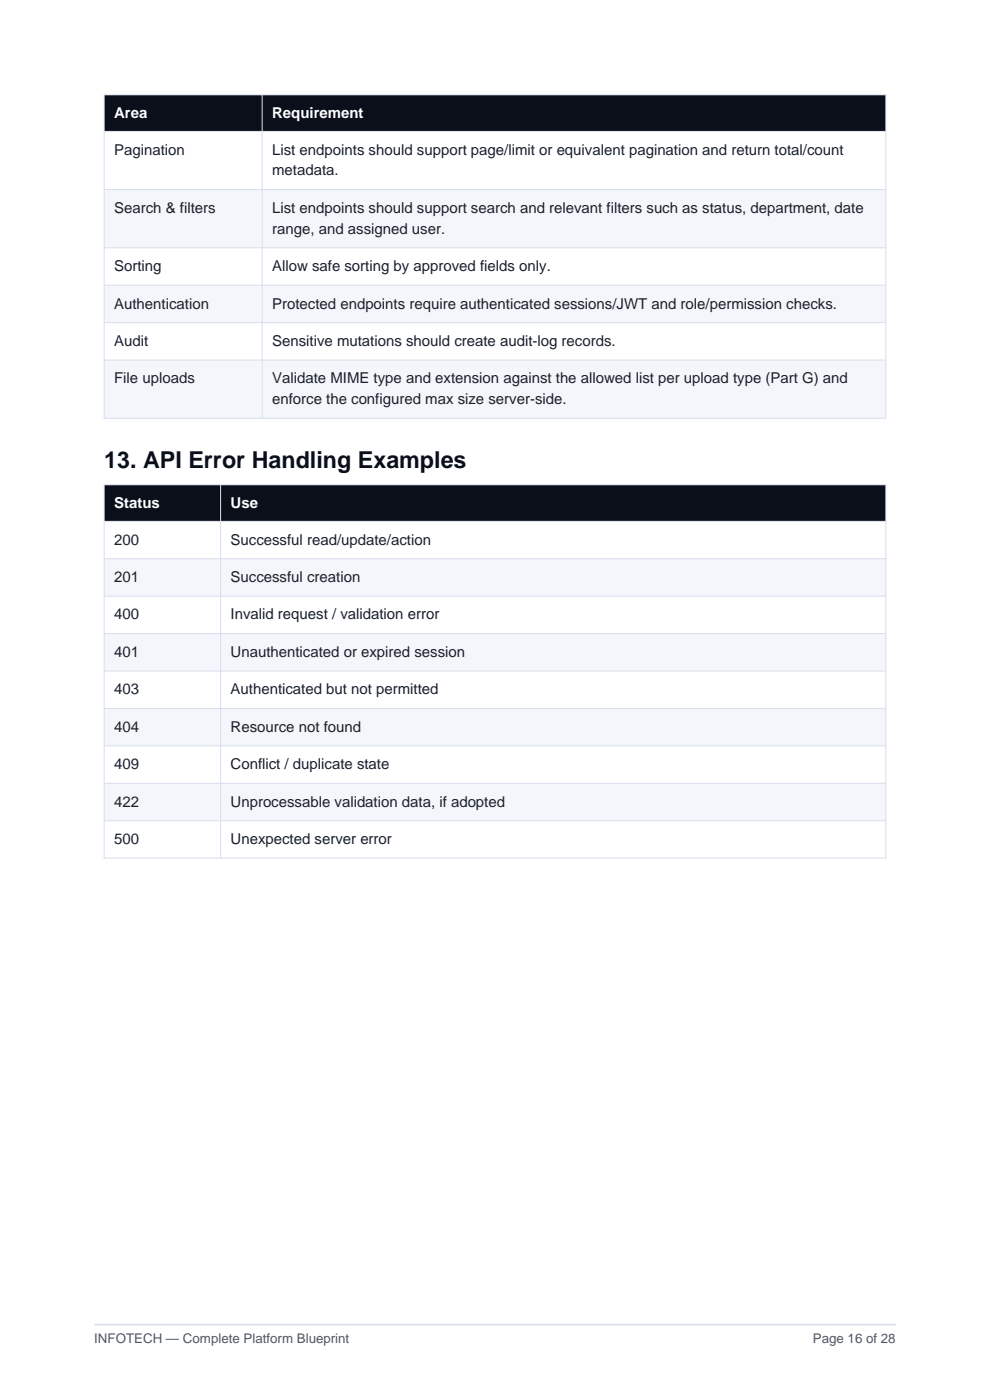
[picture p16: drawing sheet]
<svg xmlns="http://www.w3.org/2000/svg" width="210mm" height="297mm" viewBox="0 0 210 297" stroke-linecap="round" stroke-linejoin="round" font-family="sans-serif">
<defs><g id="words">
<text font-size="4.9" fill="#0b0f19" x="22.1" y="99.3">13. API Error Handling Examples</text>
<g font-size="3.2" fill="#fff">
<text x="24.2" y="25.1">Area</text>
<text x="57.7" y="25.1">Requirement</text>
<text x="24.2" y="107.8">Status</text>
<text x="48.9" y="107.8">Use</text>
</g>
<g font-size="3.2" fill="#1a202c">
<text x="24.2" y="32.8">Pagination</text>
<text x="57.7" y="32.8">List endpoints should support page/limit or equivalent pagination and return total/count</text>
<text x="57.7" y="37.2">metadata.</text>
<text x="24.2" y="45.2">Search &amp; filters</text>
<text x="57.7" y="45.2">List endpoints should support search and relevant filters such as status, department, date</text>
<text x="57.7" y="49.6">range, and assigned user.</text>
<text x="24.2" y="57.5">Sorting</text>
<text x="57.7" y="57.5">Allow safe sorting by approved fields only.</text>
<text x="24.2" y="65.4">Authentication</text>
<text x="57.7" y="65.4">Protected endpoints require authenticated sessions/JWT and role/permission checks.</text>
<text x="24.2" y="73.4">Audit</text>
<text x="57.7" y="73.4">Sensitive mutations should create audit-log records.</text>
<text x="24.2" y="81.3">File uploads</text>
<text x="57.7" y="81.3">Validate MIME type and extension against the allowed list per upload type (Part G) and</text>
<text x="57.7" y="85.7">enforce the configured max size server-side.</text>
<text x="24.2" y="115.5">200</text>
<text x="48.9" y="115.5">Successful read/update/action</text>
<text x="24.2" y="123.5">201</text>
<text x="48.9" y="123.5">Successful creation</text>
<text x="24.2" y="131.4">400</text>
<text x="48.9" y="131.4">Invalid request / validation error</text>
<text x="24.2" y="139.4">401</text>
<text x="48.9" y="139.4">Unauthenticated or expired session</text>
<text x="24.2" y="147.3">403</text>
<text x="48.9" y="147.3">Authenticated but not permitted</text>
<text x="24.2" y="155.2">404</text>
<text x="48.9" y="155.2">Resource not found</text>
<text x="24.2" y="163.2">409</text>
<text x="48.9" y="163.2">Conflict / duplicate state</text>
<text x="24.2" y="171.1">422</text>
<text x="48.9" y="171.1">Unprocessable validation data, if adopted</text>
<text x="24.2" y="179">500</text>
<text x="48.9" y="179">Unexpected server error</text>
</g>
<g font-size="2.8" fill="#4a5568">
<text x="20" y="285">INFOTECH — Complete Platform Blueprint</text>
<text x="172.4" y="285">Page 16 of 28</text>
</g>
</g></defs>
<path d="M22.1 20.1h165.8v7.8h-165.8z" fill-rule="evenodd" fill="#0b0f19"/>
<path d="M22.1 27.9h165.8v12.3h-165.8z" fill-rule="evenodd" fill="#fff"/>
<path d="M22.1 40.2h165.8v12.4h-165.8z" fill-rule="evenodd" fill="#f4f6fb"/>
<path d="M22.1 52.6h165.8v7.9h-165.8z" fill-rule="evenodd" fill="#fff"/>
<path d="M22.1 60.5h165.8v7.9h-165.8z" fill-rule="evenodd" fill="#f4f6fb"/>
<path d="M22.1 68.4h165.8v8h-165.8z" fill-rule="evenodd" fill="#fff"/>
<path d="M22.1 76.4h165.8v12.3h-165.8z" fill-rule="evenodd" fill="#f4f6fb"/>
<path d="M22.1 20.1h165.8v68.6h-165.8zM22.1 27.9h165.8M55.6 20.1v68.6M22.1 40.2h165.8M22.1 52.6h165.8M22.1 60.5h165.8M22.1 68.4h165.8M22.1 76.4h165.8" fill="none" stroke="#d8deec" stroke-width=".21"/>
<path d="M22.1 102.8h165.8v7.8h-165.8z" fill-rule="evenodd" fill="#0b0f19"/>
<path d="M22.1 110.6h165.8v7.9h-165.8z" fill-rule="evenodd" fill="#fff"/>
<path d="M22.1 118.5h165.8v8h-165.8z" fill-rule="evenodd" fill="#f4f6fb"/>
<path d="M22.1 126.5h165.8v7.9h-165.8z" fill-rule="evenodd" fill="#fff"/>
<path d="M22.1 134.4h165.8v8h-165.8z" fill-rule="evenodd" fill="#f4f6fb"/>
<path d="M22.1 142.4h165.8v7.9h-165.8z" fill-rule="evenodd" fill="#fff"/>
<path d="M22.1 150.3h165.8v7.9h-165.8z" fill-rule="evenodd" fill="#f4f6fb"/>
<path d="M22.1 158.2h165.8v8h-165.8z" fill-rule="evenodd" fill="#fff"/>
<path d="M22.1 166.2h165.8v7.9h-165.8z" fill-rule="evenodd" fill="#f4f6fb"/>
<path d="M22.1 174.1h165.8v7.9h-165.8z" fill-rule="evenodd" fill="#fff"/>
<path d="M22.1 102.8h165.8v79.2h-165.8zM22.1 110.6h165.8M22.1 118.5h165.8M46.8 102.8v79.2M22.1 126.5h165.8M22.1 134.4h165.8M22.1 142.4h165.8M22.1 150.3h165.8M22.1 158.2h165.8M22.1 166.2h165.8M22.1 174.1h165.8" fill="none" stroke="#d8deec" stroke-width=".21"/>
<path d="M20 281h170" fill="none" stroke="#d8deec" stroke-width=".35"/>
<use href="#words"/>
</svg>
